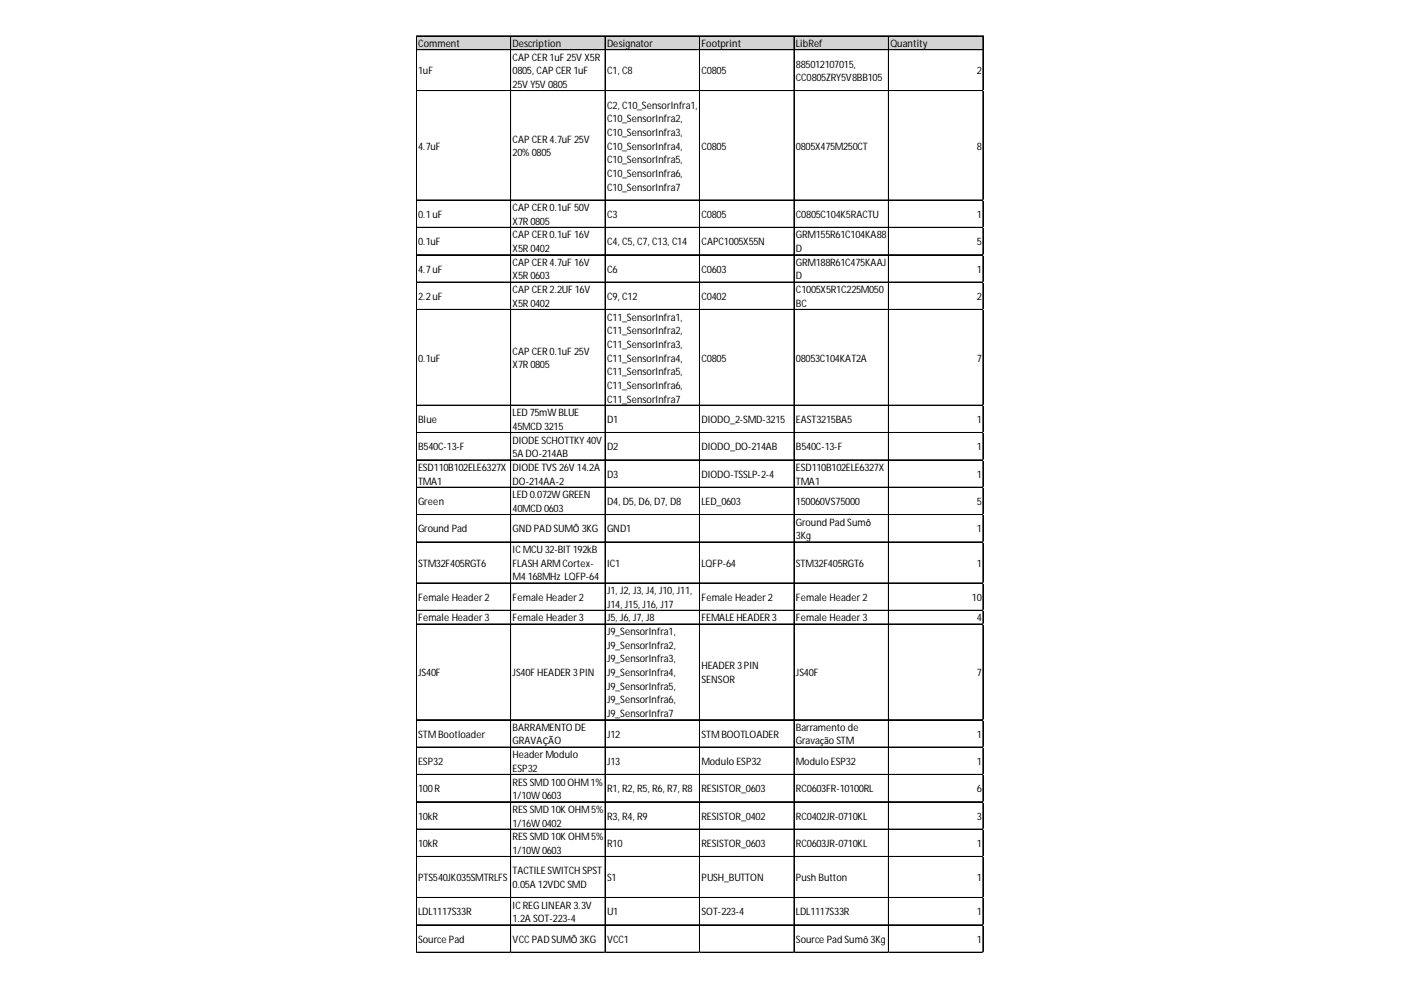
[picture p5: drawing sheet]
<svg xmlns="http://www.w3.org/2000/svg" width="297mm" height="210mm" viewBox="0 0 297 210" stroke-linecap="round" stroke-linejoin="round" font-family="sans-serif">
<defs><g id="words">
<g font-size="2.2">
<text x="88.7" y="10">Comment</text>
<text x="108.7" y="10">Description</text>
<text x="128.7" y="10">Designator</text>
<text x="148.7" y="10">Footprint</text>
<text x="168.8" y="10">LibRef</text>
<text x="188.8" y="10">Quantity</text>
<text x="88.7" y="15.8">1uF</text>
<text x="108.7" y="12.9">CAP CER 1uF 25V X5R</text>
<text x="108.7" y="15.8">0805, CAP CER 1uF</text>
<text x="128.7" y="15.8">C1, C8</text>
<text x="148.7" y="15.8">C0805</text>
<text x="168.8" y="14.3">885012107015,</text>
<text x="168.8" y="17.2">CC0805ZRY5V8BB105</text>
<text x="207.1" y="15.8">2</text>
<text x="108.7" y="18.7">25V Y5V 0805</text>
<text x="128.7" y="23">C2, C10_SensorInfra1,</text>
<text x="128.7" y="25.9">C10_SensorInfra2,</text>
<text x="128.7" y="28.8">C10_SensorInfra3,</text>
<text x="88.7" y="31.7">4.7uF</text>
<text x="108.7" y="30.3">CAP CER 4.7uF 25V</text>
<text x="108.7" y="33.2">20% 0805</text>
<text x="128.7" y="31.7">C10_SensorInfra4,</text>
<text x="128.7" y="34.6">C10_SensorInfra5,</text>
<text x="148.7" y="31.7">C0805</text>
<text x="168.8" y="31.7">0805X475M250CT</text>
<text x="207.1" y="31.7">8</text>
<text x="128.7" y="37.5">C10_SensorInfra6,</text>
<text x="128.7" y="40.4">C10_SensorInfra7</text>
<text x="88.7" y="46.2">0.1uF</text>
<text x="108.7" y="44.8">CAP CER 0.1uF 50V</text>
<text x="108.7" y="47.7">X7R 0805</text>
<text x="128.7" y="46.2">C3</text>
<text x="148.7" y="46.2">C0805</text>
<text x="168.8" y="46.2">C0805C104K5RACTU</text>
<text x="207.1" y="46.2">1</text>
<text x="88.7" y="52">0.1uF</text>
<text x="108.7" y="50.6">CAP CER 0.1uF 16V</text>
<text x="108.7" y="53.5">X5R 0402</text>
<text x="128.7" y="52">C4, C5, C7, C13, C14</text>
<text x="148.7" y="52">CAPC1005X55N</text>
<text x="168.8" y="50.6">GRM155R61C104KA88</text>
<text x="168.8" y="53.5">D</text>
<text x="207.1" y="52">5</text>
<text x="88.7" y="57.8">4.7uF</text>
<text x="108.7" y="56.4">CAP CER 4.7uF 16V</text>
<text x="108.7" y="59.3">X5R 0603</text>
<text x="128.7" y="57.8">C6</text>
<text x="148.7" y="57.8">C0603</text>
<text x="168.8" y="56.4">GRM188R61C475KAAJ</text>
<text x="168.8" y="59.3">D</text>
<text x="207.1" y="57.8">1</text>
<text x="88.7" y="63.6">2.2uF</text>
<text x="108.7" y="62.2">CAP CER 2.2UF 16V</text>
<text x="108.7" y="65.1">X5R 0402</text>
<text x="128.7" y="63.6">C9, C12</text>
<text x="148.7" y="63.6">C0402</text>
<text x="168.8" y="62.2">C1005X5R1C225M050</text>
<text x="168.8" y="65.1">BC</text>
<text x="207.1" y="63.6">2</text>
<text x="128.7" y="68">C11_SensorInfra1,</text>
<text x="128.7" y="70.9">C11_SensorInfra2,</text>
<text x="88.7" y="76.7">0.1uF</text>
<text x="108.7" y="75.2">CAP CER 0.1uF 25V</text>
<text x="128.7" y="73.8">C11_SensorInfra3,</text>
<text x="128.7" y="76.7">C11_SensorInfra4,</text>
<text x="148.7" y="76.7">C0805</text>
<text x="168.8" y="76.7">08053C104KAT2A</text>
<text x="207.1" y="76.7">7</text>
<text x="108.7" y="78.1">X7R 0805</text>
<text x="128.7" y="79.6">C11_SensorInfra5,</text>
<text x="128.7" y="82.5">C11_SensorInfra6,</text>
<text x="88.7" y="89.7">Blue</text>
<text x="108.7" y="88.3">LED 75mW BLUE</text>
<text x="128.7" y="85.4">C11_SensorInfra7</text>
<text x="128.7" y="89.7">D1</text>
<text x="148.7" y="89.7">DIODO_2-SMD-3215</text>
<text x="168.8" y="89.7">EAST3215BA5</text>
<text x="207.1" y="89.7">1</text>
<text x="88.7" y="95.5">B540C-13-F</text>
<text x="108.7" y="91.2">45MCD 3215</text>
<text x="108.7" y="94.1">DIODE SCHOTTKY 40V</text>
<text x="128.7" y="95.5">D2</text>
<text x="148.7" y="95.5">DIODO_DO-214AB</text>
<text x="168.8" y="95.5">B540C-13-F</text>
<text x="207.1" y="95.5">1</text>
<text x="88.7" y="99.9">ESD110B102ELE6327X</text>
<text x="108.7" y="97">5A DO-214AB</text>
<text x="108.7" y="99.9">DIODE TVS 26V 14.2A</text>
<text x="128.7" y="101.3">D3</text>
<text x="148.7" y="101.3">DIODO-TSSLP-2-4</text>
<text x="168.8" y="99.9">ESD110B102ELE6327X</text>
<text x="207.1" y="101.3">1</text>
<text x="88.7" y="102.8">TMA1</text>
<text x="88.7" y="107.1">Green</text>
<text x="108.7" y="102.8">DO-214AA-2</text>
<text x="108.7" y="105.7">LED 0.072W GREEN</text>
<text x="128.7" y="107.1">D4, D5, D6, D7, D8</text>
<text x="148.7" y="107.1">LED_0603</text>
<text x="168.8" y="102.8">TMA1</text>
<text x="168.8" y="107.1">150060VS75000</text>
<text x="207.1" y="107.1">5</text>
<text x="88.7" y="112.9">Ground Pad</text>
<text x="108.7" y="108.6">40MCD 0603</text>
<text x="108.7" y="112.9">GND PAD SUMÔ 3KG</text>
<text x="128.7" y="112.9">GND1</text>
<text x="168.8" y="111.5">Ground Pad Sumô</text>
<text x="207.1" y="112.9">1</text>
<text x="108.7" y="117.3">IC MCU 32-BIT 192kB</text>
<text x="168.8" y="114.4">3Kg</text>
<text x="88.7" y="120.2">STM32F405RGT6</text>
<text x="108.7" y="120.2">FLASH ARMCortex-</text>
<text x="108.7" y="123.1">M4168MHz LQFP-64</text>
<text x="128.7" y="120.2">IC1</text>
<text x="128.7" y="125.9">J1, J2, J3, J4, J10, J11,</text>
<text x="148.7" y="120.2">LQFP-64</text>
<text x="168.8" y="120.2">STM32F405RGT6</text>
<text x="207.1" y="120.2">1</text>
<text x="88.7" y="127.4">Female Header 2</text>
<text x="88.7" y="131.7">Female Header 3</text>
<text x="108.7" y="127.4">Female Header 2</text>
<text x="108.7" y="131.7">Female Header 3</text>
<text x="128.7" y="128.8">J14, J15, J16, J17</text>
<text x="128.7" y="131.7">J5, J6, J7, J8</text>
<text x="148.7" y="127.4">Female Header 2</text>
<text x="148.7" y="131.7">FEMALE HEADER 3</text>
<text x="168.8" y="127.4">Female Header 2</text>
<text x="168.8" y="131.7">Female Header 3</text>
<text x="206.1" y="127.4">10</text>
<text x="207.1" y="131.7">4</text>
<text x="128.7" y="134.6">J9_SensorInfra1,</text>
<text x="128.7" y="137.5">J9_SensorInfra2,</text>
<text x="88.7" y="143.3">JS40F</text>
<text x="108.7" y="143.3">JS40F HEADER 3PIN</text>
<text x="128.7" y="140.4">J9_SensorInfra3,</text>
<text x="128.7" y="143.3">J9_SensorInfra4,</text>
<text x="148.7" y="141.9">HEADER 3PIN</text>
<text x="168.8" y="143.3">JS40F</text>
<text x="207.1" y="143.3">7</text>
<text x="128.7" y="146.2">J9_SensorInfra5,</text>
<text x="128.7" y="149.1">J9_SensorInfra6,</text>
<text x="148.7" y="144.8">SENSOR</text>
<text x="108.7" y="154.9">BARRAMENTO DE</text>
<text x="128.7" y="152">J9_SensorInfra7</text>
<text x="168.8" y="154.9">Barramento de</text>
<text x="88.7" y="156.4">STMBootloader</text>
<text x="108.7" y="157.8">GRAVAÇÃO</text>
<text x="108.7" y="160.7">Header Modulo</text>
<text x="128.7" y="156.4">J12</text>
<text x="148.7" y="156.4">STMBOOTLOADER</text>
<text x="168.8" y="157.8">Gravação STM</text>
<text x="207.1" y="156.4">1</text>
<text x="88.7" y="162.2">ESP32</text>
<text x="88.7" y="168">100R</text>
<text x="108.7" y="163.6">ESP32</text>
<text x="108.7" y="166.5">RES SMD 100OHM1%</text>
<text x="128.7" y="162.2">J13</text>
<text x="128.7" y="168">R1, R2, R5, R6, R7, R8</text>
<text x="148.7" y="162.2">Modulo ESP32</text>
<text x="148.7" y="168">RESISTOR_0603</text>
<text x="168.8" y="162.2">Modulo ESP32</text>
<text x="168.8" y="168">RC0603FR-10100RL</text>
<text x="207.1" y="162.2">1</text>
<text x="207.1" y="168">6</text>
<text x="88.7" y="173.8">10kR</text>
<text x="108.7" y="169.4">1/10W 0603</text>
<text x="108.7" y="172.3">RES SMD 10K OHM5%</text>
<text x="128.7" y="173.8">R3, R4, R9</text>
<text x="148.7" y="173.8">RESISTOR_0402</text>
<text x="168.8" y="173.8">RC0402JR-0710KL</text>
<text x="207.1" y="173.8">3</text>
<text x="88.7" y="179.6">10kR</text>
<text x="108.7" y="175.2">1/16W 0402</text>
<text x="108.7" y="178.1">RES SMD 10K OHM5%</text>
<text x="128.7" y="179.6">R10</text>
<text x="148.7" y="179.6">RESISTOR_0603</text>
<text x="168.8" y="179.6">RC0603JR-0710KL</text>
<text x="207.1" y="179.6">1</text>
<text x="108.7" y="181">1/10W 0603</text>
<text x="108.7" y="185.4">TACTILE SWITCH SPST</text>
<text x="88.7" y="186.8">PTS540JK035SMTRLFS</text>
<text x="108.7" y="188.3">0.05A 12VDC SMD</text>
<text x="128.7" y="186.8">S1</text>
<text x="148.7" y="186.8">PUSH_BUTTON</text>
<text x="168.8" y="186.8">Push Button</text>
<text x="207.1" y="186.8">1</text>
<text x="88.7" y="194.1">LDL1117S33R</text>
<text x="108.7" y="192.6">IC REGLINEAR 3.3V</text>
<text x="108.7" y="195.5">1.2A SOT-223-4</text>
<text x="128.7" y="194.1">U1</text>
<text x="148.7" y="194.1">SOT-223-4</text>
<text x="168.8" y="194.1">LDL1117S33R</text>
<text x="207.1" y="194.1">1</text>
<text x="88.7" y="199.9">Source Pad</text>
<text x="108.7" y="199.9">VCC PAD SUMÔ 3KG</text>
<text x="128.7" y="199.9">VCC1</text>
<text x="168.8" y="199.9">Source Pad Sumô 3Kg</text>
<text x="207.1" y="199.9">1</text>
</g>
</g></defs>
<path d="M88.3 7.7h120.3v2.9h-120.3z" fill="#d3d3d3"/>
<g fill="none" stroke="#000" stroke-width=".21">
<path d="M88.2 7.6v194.4M88.3 7.6v194.4M88.4 7.6h120.1M88.4 7.7h120.1M88.4 10.5h120.1M88.4 10.6h120.1M88.4 19.2h120.1M88.4 19.3h120.1M108.3 7.7v194.3M128.3 7.7v194.3M148.3 7.7v194.3M148.4 7.7v194.3"/>
<path d="M168.3 7.7v194.3M168.4 7.7v194.3M188.4 7.7v194.3M208.4 7.7v194.3M208.5 7.7v194.3M88.4 42.4h120.1M88.4 42.5h120.1M88.4 48.2h120.1M88.4 48.3h120.1M88.4 54h120.1M88.4 54.1h120.1M88.4 59.8h120.1"/>
<path d="M88.4 59.9h120.1M88.4 65.6h120.1M88.4 65.7h120.1M88.4 85.9h120.1M88.4 86h120.1M88.4 91.7h120.1M88.4 91.8h120.1M88.4 97.5h120.1M88.4 97.6h120.1M88.4 103.3h120.1M88.4 103.4h120.1M88.4 109.1h120.1"/>
<path d="M88.4 109.2h120.1M88.4 114.9h120.1M88.4 115h120.1M88.4 123.6h120.1M88.4 123.7h120.1M88.4 129.4h120.1M88.4 129.5h120.1M88.4 132.3h120.1M88.4 132.4h120.1M88.4 152.6h120.1M88.4 152.7h120.1M88.4 158.4h120.1"/>
<path d="M88.4 158.5h120.1M88.4 164.2h120.1M88.4 164.3h120.1M88.4 170h120.1M88.4 170.1h120.1M88.4 175.8h120.1M88.4 175.9h120.1M88.4 181.6h120.1M88.4 181.7h120.1M88.4 190.3h120.1M88.4 190.4h120.1M88.4 196.1h120.1"/>
<path d="M88.4 196.2h120.1M88.4 201.9h120.1M88.4 202h120.1"/>
</g>
<path d="M88.2 202v.1" fill="none" stroke="#d4d4d4" stroke-width=".21"/>
<path d="M88.2 202l.2 .1z" fill="#d4d4d4"/>
<path d="M108.3 202v.1" fill="none" stroke="#d4d4d4" stroke-width=".21"/>
<path d="M108.3 202l.1 .1z" fill="#d4d4d4"/>
<path d="M128.3 202v.1" fill="none" stroke="#d4d4d4" stroke-width=".21"/>
<path d="M128.3 202l.1 .1z" fill="#d4d4d4"/>
<path d="M148.3 202v.1" fill="none" stroke="#d4d4d4" stroke-width=".21"/>
<path d="M148.3 202l.1 .1z" fill="#d4d4d4"/>
<path d="M168.3 202v.1" fill="none" stroke="#d4d4d4" stroke-width=".21"/>
<path d="M168.3 202l.2 .1z" fill="#d4d4d4"/>
<path d="M188.4 202v.1" fill="none" stroke="#d4d4d4" stroke-width=".21"/>
<path d="M188.4 202l.1 .1z" fill="#d4d4d4"/>
<path d="M208.4 202v.1" fill="none" stroke="#d4d4d4" stroke-width=".21"/>
<path d="M208.4 202l.1 .1z" fill="#d4d4d4"/>
<path d="M208.5 19.2h.1" fill="none" stroke="#d4d4d4" stroke-width=".21"/>
<path d="M208.5 19.2l.1 .1z" fill="#d4d4d4"/>
<path d="M208.5 42.4h.1" fill="none" stroke="#d4d4d4" stroke-width=".21"/>
<path d="M208.5 42.4l.1 .1z" fill="#d4d4d4"/>
<path d="M208.5 48.2h.1" fill="none" stroke="#d4d4d4" stroke-width=".21"/>
<path d="M208.5 48.2l.1 .1z" fill="#d4d4d4"/>
<path d="M208.5 54h.1" fill="none" stroke="#d4d4d4" stroke-width=".21"/>
<path d="M208.5 54l.1 .1z" fill="#d4d4d4"/>
<path d="M208.5 59.8h.1" fill="none" stroke="#d4d4d4" stroke-width=".21"/>
<path d="M208.5 59.8l.1 .1z" fill="#d4d4d4"/>
<path d="M208.5 65.6h.1" fill="none" stroke="#d4d4d4" stroke-width=".21"/>
<path d="M208.5 65.6l.1 .1z" fill="#d4d4d4"/>
<path d="M208.5 85.9h.1" fill="none" stroke="#d4d4d4" stroke-width=".21"/>
<path d="M208.5 85.9l.1 .1z" fill="#d4d4d4"/>
<path d="M208.5 91.7h.1" fill="none" stroke="#d4d4d4" stroke-width=".21"/>
<path d="M208.5 91.7l.1 .1z" fill="#d4d4d4"/>
<path d="M208.5 97.5h.1" fill="none" stroke="#d4d4d4" stroke-width=".21"/>
<path d="M208.5 97.5l.1 .1z" fill="#d4d4d4"/>
<path d="M208.5 103.3h.1" fill="none" stroke="#d4d4d4" stroke-width=".21"/>
<path d="M208.5 103.3l.1 .1z" fill="#d4d4d4"/>
<path d="M208.5 109.1h.1" fill="none" stroke="#d4d4d4" stroke-width=".21"/>
<path d="M208.5 109.1l.1 .1z" fill="#d4d4d4"/>
<path d="M208.5 114.9h.1" fill="none" stroke="#d4d4d4" stroke-width=".21"/>
<path d="M208.5 114.9l.1 .1z" fill="#d4d4d4"/>
<path d="M208.5 123.6h.1" fill="none" stroke="#d4d4d4" stroke-width=".21"/>
<path d="M208.5 123.6l.1 .1z" fill="#d4d4d4"/>
<path d="M208.5 129.4h.1" fill="none" stroke="#d4d4d4" stroke-width=".21"/>
<path d="M208.5 129.4l.1 .1z" fill="#d4d4d4"/>
<path d="M208.5 132.3h.1" fill="none" stroke="#d4d4d4" stroke-width=".21"/>
<path d="M208.5 132.3l.1 .1z" fill="#d4d4d4"/>
<path d="M208.5 152.6h.1" fill="none" stroke="#d4d4d4" stroke-width=".21"/>
<path d="M208.5 152.6l.1 .1z" fill="#d4d4d4"/>
<path d="M208.5 158.4h.1" fill="none" stroke="#d4d4d4" stroke-width=".21"/>
<path d="M208.5 158.4l.1 .1z" fill="#d4d4d4"/>
<path d="M208.5 164.2h.1" fill="none" stroke="#d4d4d4" stroke-width=".21"/>
<path d="M208.5 164.2l.1 .1z" fill="#d4d4d4"/>
<path d="M208.5 170h.1" fill="none" stroke="#d4d4d4" stroke-width=".21"/>
<path d="M208.5 170l.1 .1z" fill="#d4d4d4"/>
<path d="M208.5 175.8h.1" fill="none" stroke="#d4d4d4" stroke-width=".21"/>
<path d="M208.5 175.8l.1 .1z" fill="#d4d4d4"/>
<path d="M208.5 181.6h.1" fill="none" stroke="#d4d4d4" stroke-width=".21"/>
<path d="M208.5 181.6l.1 .1z" fill="#d4d4d4"/>
<path d="M208.5 190.3h.1" fill="none" stroke="#d4d4d4" stroke-width=".21"/>
<path d="M208.5 190.3l.1 .1z" fill="#d4d4d4"/>
<path d="M208.5 196.1h.1" fill="none" stroke="#d4d4d4" stroke-width=".21"/>
<path d="M208.5 196.1l.1 .1z" fill="#d4d4d4"/>
<path d="M208.5 201.9h.1" fill="none" stroke="#d4d4d4" stroke-width=".21"/>
<path d="M208.5 201.9l.1 .1z" fill="#d4d4d4"/>
<use href="#words"/>
</svg>
